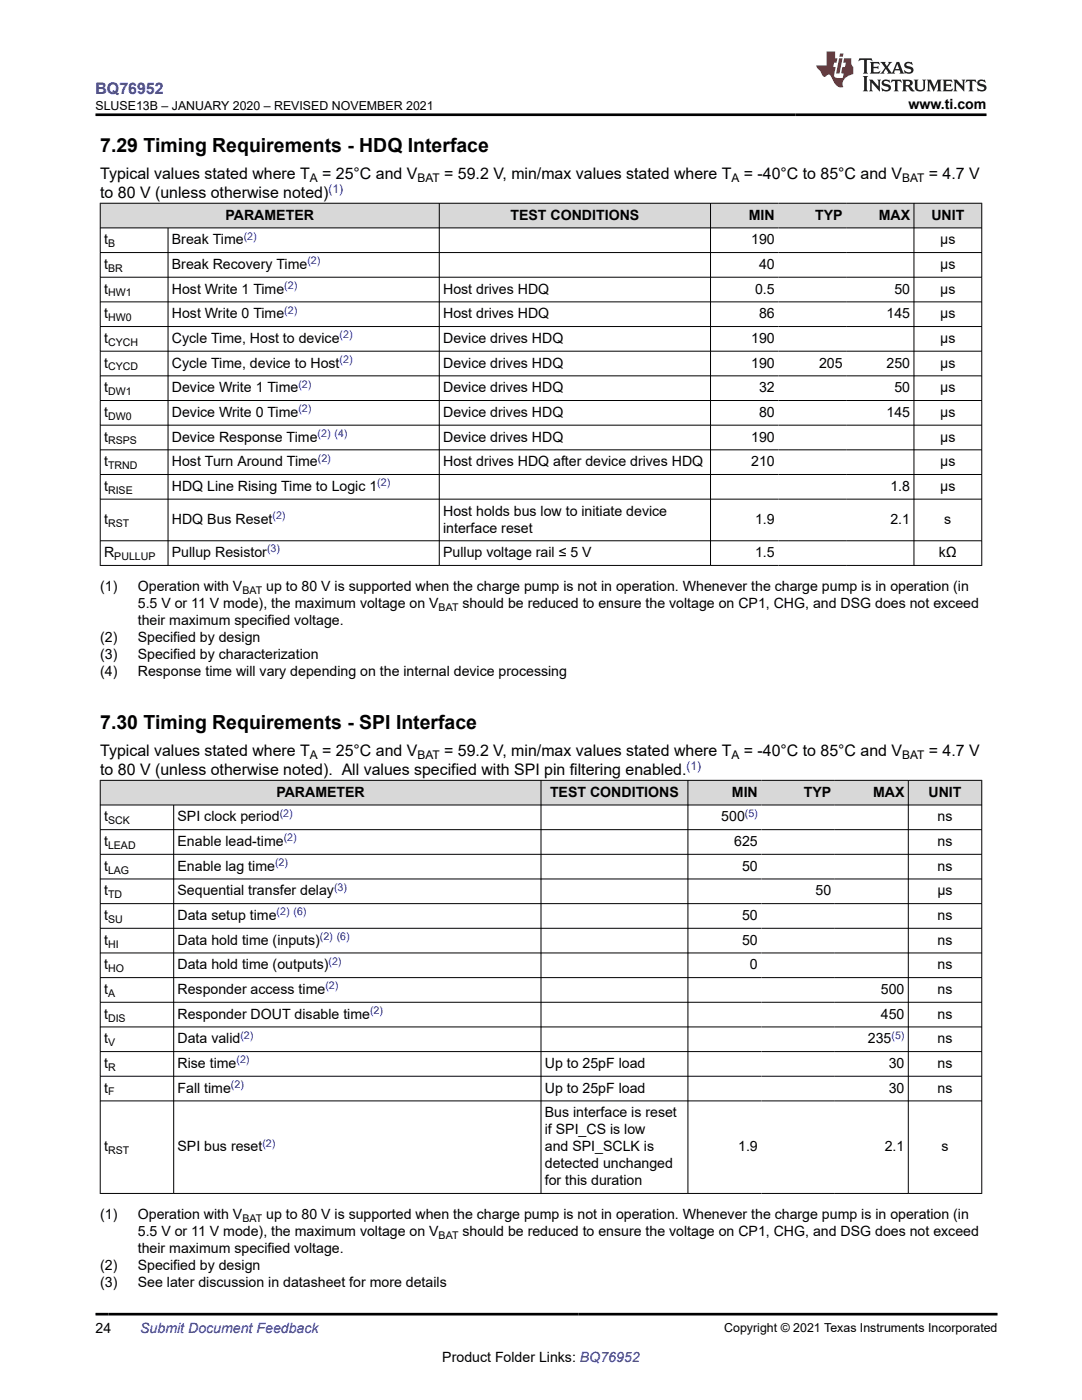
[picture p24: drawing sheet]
<svg xmlns="http://www.w3.org/2000/svg" width="216mm" height="279mm" viewBox="0 0 216 279" stroke-linecap="round" stroke-linejoin="round" font-family="sans-serif">
<defs><g id="words">
<g font-size="3.9">
<text x="20" y="30.3">7.29 Timing Requirements - HDQ Interface</text>
<text x="20" y="145.4">7.30 Timing Requirements - SPI Interface</text>
</g>
<text font-size="3.2" fill="#00f" x="19.1" y="18.7">BQ76952</text>
<g font-size="3.2">
<text x="20" y="35.7">Typical values stated where T</text>
<text x="64.3" y="35.7">= 25°C and V</text>
<text x="88.6" y="35.7">= 59.2 V, min/max values stated where T</text>
<text x="148.4" y="35.7">= -40°C to 85°C and V</text>
<text x="185.3" y="35.7">= 4.7 V</text>
<text x="20" y="39.5">to 80 V (unless otherwise noted)</text>
<text x="20" y="150.9">Typical values stated where T</text>
<text x="20" y="154.7">to 80 V (unless otherwise noted). All values specified with SPI pin filtering enabled.</text>
<text x="64.3" y="150.9">= 25°C and V</text>
<text x="88.6" y="150.9">= 59.2 V, min/max values stated where T</text>
<text x="148.4" y="150.9">= -40°C to 85°C and V</text>
<text x="185.3" y="150.9">= 4.7 V</text>
</g>
<g font-size="2.8">
<text x="181.3" y="21.8">www.ti.com</text>
<text x="45" y="43.8">PARAMETER</text>
<text x="101.9" y="43.8">TEST CONDITIONS</text>
<text x="149.4" y="43.8">MIN</text>
<text x="162.6" y="43.8">TYP</text>
<text x="175.3" y="43.8">MAX</text>
<text x="185.8" y="43.8">UNIT</text>
<text x="20.8" y="48.8">t</text>
<text x="20.8" y="53.7">t</text>
<text x="34.3" y="48.8">Break Time</text>
<text x="34.3" y="53.7">Break Recovery Time</text>
<text x="149.9" y="48.8">190</text>
<text x="151.5" y="53.7">40</text>
<text x="187.6" y="48.8">µs</text>
<text x="187.6" y="53.7">µs</text>
<text x="20.8" y="58.6">t</text>
<text x="34.3" y="58.6">Host Write 1 Time</text>
<text x="88.4" y="58.6">Host drives HDQ</text>
<text x="150.7" y="58.6">0.5</text>
<text x="178.5" y="58.6">50</text>
<text x="187.6" y="58.6">µs</text>
<text x="20.8" y="63.5">t</text>
<text x="34.3" y="63.5">Host Write 0 Time</text>
<text x="88.4" y="63.5">Host drives HDQ</text>
<text x="151.5" y="63.5">86</text>
<text x="176.9" y="63.5">145</text>
<text x="187.6" y="63.5">µs</text>
<text x="20.8" y="68.4">t</text>
<text x="34.3" y="68.4">Cycle Time, Host to device</text>
<text x="88.4" y="68.4">Device drives HDQ</text>
<text x="149.9" y="68.4">190</text>
<text x="187.6" y="68.4">µs</text>
<text x="20.8" y="73.4">t</text>
<text x="34.3" y="73.4">Cycle Time, device to Host</text>
<text x="88.4" y="73.4">Device drives HDQ</text>
<text x="149.9" y="73.4">190</text>
<text x="163.4" y="73.4">205</text>
<text x="176.9" y="73.4">250</text>
<text x="187.6" y="73.4">µs</text>
<text x="20.8" y="78.3">t</text>
<text x="20.8" y="83.2">t</text>
<text x="34.3" y="78.3">Device Write 1 Time</text>
<text x="34.3" y="83.2">Device Write 0 Time</text>
<text x="88.4" y="78.3">Device drives HDQ</text>
<text x="88.4" y="83.2">Device drives HDQ</text>
<text x="151.5" y="78.3">32</text>
<text x="151.5" y="83.2">80</text>
<text x="176.9" y="83.2">145</text>
<text x="178.5" y="78.3">50</text>
<text x="187.6" y="78.3">µs</text>
<text x="187.6" y="83.2">µs</text>
<text x="20.8" y="88.1">t</text>
<text x="34.3" y="88.1">Device Response Time</text>
<text x="88.4" y="88.1">Device drives HDQ</text>
<text x="149.9" y="88.1">190</text>
<text x="187.6" y="88.1">µs</text>
<text x="20.8" y="93">t</text>
<text x="34.3" y="93">Host Turn Around Time</text>
<text x="88.4" y="93">Host drives HDQ after device drives HDQ</text>
<text x="149.9" y="93">210</text>
<text x="187.6" y="93">µs</text>
<text x="20.8" y="98">t</text>
<text x="34.3" y="98">HDQ Line Rising Time to Logic 1</text>
<text x="177.7" y="98">1.8</text>
<text x="187.6" y="98">µs</text>
<text x="20.8" y="104.6">t</text>
<text x="34.3" y="104.6">HDQ Bus Reset</text>
<text x="88.4" y="102.9">Host holds bus low to initiate device</text>
<text x="88.4" y="106.3">interface reset</text>
<text x="150.7" y="104.6">1.9</text>
<text x="177.7" y="104.6">2.1</text>
<text x="188.4" y="104.6">s</text>
<text x="20.8" y="111.2">R</text>
<text x="34.3" y="111.2">Pullup Resistor</text>
<text x="88.4" y="111.2">Pullup voltage rail ≤ 5 V</text>
<text x="150.7" y="111.2">1.5</text>
<text x="187.3" y="111.2">kΩ</text>
<text x="20" y="118">(1)</text>
<text x="27.5" y="118">Operation with V</text>
<text x="53.1" y="118">up to 80 V is supported when the charge pump is not in operation. Whenever the charge pump is in operation (in</text>
<text x="27.5" y="124.8">their maximum specified voltage.</text>
<text x="27.5" y="121.4">5.5 V or 11 V mode), the maximum voltage on V</text>
<text x="92.3" y="121.4">should be reduced to ensure the voltage on CP1, CHG, and DSG does not exceed</text>
<text x="20" y="128.2">(2)</text>
<text x="20" y="131.5">(3)</text>
<text x="27.5" y="128.2">Specified by design</text>
<text x="27.5" y="131.5">Specified by characterization</text>
<text x="20" y="134.9">(4)</text>
<text x="27.5" y="134.9">Response time will vary depending on the internal device processing</text>
<text x="55.1" y="159">PARAMETER</text>
<text x="109.8" y="159">TEST CONDITIONS</text>
<text x="146" y="159">MIN</text>
<text x="160.4" y="159">TYP</text>
<text x="174.2" y="159">MAX</text>
<text x="185.3" y="159">UNIT</text>
<text x="20.8" y="163.9">t</text>
<text x="35.4" y="163.9">SPI clock period</text>
<text x="143.9" y="163.9">500</text>
<text x="187.1" y="163.9">ns</text>
<text x="20.8" y="168.9">t</text>
<text x="20.8" y="173.8">t</text>
<text x="35.4" y="168.9">Enable lead-time</text>
<text x="35.4" y="173.8">Enable lag time</text>
<text x="146.5" y="168.9">625</text>
<text x="148.1" y="173.8">50</text>
<text x="187.1" y="168.9">ns</text>
<text x="187.1" y="173.8">ns</text>
<text x="20.8" y="178.7">t</text>
<text x="35.4" y="178.7">Sequential transfer delay</text>
<text x="162.7" y="178.7">50</text>
<text x="187.1" y="178.7">µs</text>
<text x="20.8" y="183.6">t</text>
<text x="35.4" y="183.6">Data setup time</text>
<text x="148.1" y="183.6">50</text>
<text x="187.1" y="183.6">ns</text>
<text x="20.8" y="188.5">t</text>
<text x="35.4" y="188.5">Data hold time (inputs)</text>
<text x="148.1" y="188.5">50</text>
<text x="187.1" y="188.5">ns</text>
<text x="20.8" y="193.5">t</text>
<text x="35.4" y="193.5">Data hold time (outputs)</text>
<text x="149.7" y="193.5">0</text>
<text x="187.1" y="193.5">ns</text>
<text x="20.8" y="198.4">t</text>
<text x="20.8" y="203.3">t</text>
<text x="35.4" y="198.4">Responder access time</text>
<text x="35.4" y="203.3">Responder DOUT disable time</text>
<text x="175.8" y="198.4">500</text>
<text x="175.8" y="203.3">450</text>
<text x="187.1" y="198.4">ns</text>
<text x="187.1" y="203.3">ns</text>
<text x="20.8" y="208.2">t</text>
<text x="35.4" y="208.2">Data valid</text>
<text x="173.2" y="208.2">235</text>
<text x="187.1" y="208.2">ns</text>
<text x="20.8" y="213.1">t</text>
<text x="35.4" y="213.1">Rise time</text>
<text x="108.7" y="213.1">Up to 25pF load</text>
<text x="177.3" y="213.1">30</text>
<text x="187.1" y="213.1">ns</text>
<text x="20.8" y="218.1">t</text>
<text x="35.4" y="218.1">Fall time</text>
<text x="108.7" y="218.1">Up to 25pF load</text>
<text x="177.3" y="218.1">30</text>
<text x="187.1" y="218.1">ns</text>
<text x="108.7" y="223">Bus interface is reset</text>
<text x="108.7" y="226.4">if SPI_CS is low</text>
<text x="20.8" y="229.8">t</text>
<text x="35.4" y="229.8">SPI bus reset</text>
<text x="108.7" y="229.8">and SPI_SCLK is</text>
<text x="108.7" y="233.1">detected unchanged</text>
<text x="147.3" y="229.8">1.9</text>
<text x="176.6" y="229.8">2.1</text>
<text x="187.9" y="229.8">s</text>
<text x="108.7" y="236.5">for this duration</text>
<text x="20" y="243.3">(1)</text>
<text x="27.5" y="243.3">Operation with V</text>
<text x="53.1" y="243.3">up to 80 V is supported when the charge pump is not in operation. Whenever the charge pump is in operation (in</text>
<text x="27.5" y="250.1">their maximum specified voltage.</text>
<text x="27.5" y="246.7">5.5 V or 11 V mode), the maximum voltage on V</text>
<text x="92.3" y="246.7">should be reduced to ensure the voltage on CP1, CHG, and DSG does not exceed</text>
<text x="20" y="253.5">(2)</text>
<text x="20" y="256.9">(3)</text>
<text x="27.5" y="253.5">Specified by design</text>
<text x="27.5" y="256.9">See later discussion in datasheet for more details</text>
<text x="19.1" y="266.1">24</text>
<text x="88.3" y="271.7">Product Folder Links: BQ76952</text>
</g>
<text font-size="2.8" fill="#00f" x="28" y="266.1">Submit Document Feedback</text>
<g font-size="2.5">
<text x="19.1" y="21.9">SLUSE13B – JANUARY 2020 – REVISED NOVEMBER 2021</text>
<text x="144.5" y="265.8">Copyright © 2021 Texas Instruments Incorporated</text>
</g>
<g font-size="2.4">
<text x="61.8" y="36.3">A</text>
<text x="83.3" y="36.3">BAT</text>
<text x="146" y="36.3">A</text>
<text x="180" y="36.3">BAT</text>
<text x="61.8" y="151.5">A</text>
<text x="83.3" y="151.5">BAT</text>
<text x="146" y="151.5">A</text>
<text x="180" y="151.5">BAT</text>
</g>
<g font-size="2.4" fill="#00f">
<text x="65.5" y="38.5">(1)</text>
<text x="137" y="153.6">(1)</text>
</g>
<g font-size="2.1" fill="#00f">
<text x="48.6" y="47.8">(2)</text>
<text x="61.3" y="52.7">(2)</text>
<text x="56.7" y="57.7">(2)</text>
<text x="56.7" y="62.6">(2)</text>
<text x="67.8" y="67.5">(2)</text>
<text x="59.5" y="77.3">(2)</text>
<text x="67.8" y="72.4">(2)</text>
<text x="59.5" y="82.3">(2)</text>
<text x="63.4" y="87.2">(2) (4)</text>
<text x="63.4" y="92.1">(2)</text>
<text x="75.3" y="97">(2)</text>
<text x="54.4" y="103.6">(2)</text>
<text x="53.3" y="110.3">(3)</text>
<text x="55.8" y="163">(2)</text>
<text x="56.6" y="167.9">(2)</text>
<text x="148.6" y="163">(5)</text>
<text x="54.9" y="172.8">(2)</text>
<text x="66.6" y="177.8">(3)</text>
<text x="55.2" y="182.7">(2) (6)</text>
<text x="63.8" y="187.6">(2) (6)</text>
<text x="64.9" y="197.4">(2)</text>
<text x="65.5" y="192.5">(2)</text>
<text x="73.9" y="202.4">(2)</text>
<text x="48" y="207.3">(2)</text>
<text x="177.9" y="207.3">(5)</text>
<text x="47.2" y="212.2">(2)</text>
<text x="46.1" y="217.1">(2)</text>
<text x="52.4" y="228.8">(2)</text>
</g>
<g font-size="2.1">
<text x="21.6" y="49.3">B</text>
<text x="21.6" y="54.2">BR</text>
<text x="21.6" y="59.2">HW1</text>
<text x="21.6" y="64.1">HW0</text>
<text x="21.6" y="69">CYCH</text>
<text x="21.6" y="73.9">CYCD</text>
<text x="21.6" y="78.8">DW1</text>
<text x="21.6" y="83.8">DW0</text>
<text x="21.6" y="88.7">RSPS</text>
<text x="21.6" y="93.6">TRND</text>
<text x="21.6" y="98.5">RISE</text>
<text x="21.6" y="105.1">RST</text>
<text x="22.8" y="111.8">PULLUP</text>
<text x="48.4" y="118.6">BAT</text>
<text x="87.5" y="121.9">BAT</text>
<text x="21.6" y="164.5">SCK</text>
<text x="21.6" y="169.4">LEAD</text>
<text x="21.6" y="174.3">LAG</text>
<text x="21.6" y="179.3">TD</text>
<text x="21.6" y="184.2">SU</text>
<text x="21.6" y="189.1">HI</text>
<text x="21.6" y="194">HO</text>
<text x="21.6" y="198.9">A</text>
<text x="21.6" y="203.9">DIS</text>
<text x="21.6" y="208.8">V</text>
<text x="21.6" y="213.7">R</text>
<text x="21.6" y="218.6">F</text>
<text x="21.6" y="230.3">RST</text>
<text x="48.4" y="243.9">BAT</text>
<text x="87.5" y="247.3">BAT</text>
</g>
</g></defs>
<g fill="#d8d8d8">
<path d="M20 40.6h175.9v4.9h-175.9z" fill-rule="evenodd"/>
<path d="M20.1 40.6h67.5v4.8h-67.5z" fill-rule="evenodd"/>
<path d="M87.7 40.6h54v4.8h-54z" fill-rule="evenodd"/>
<path d="M141.8 40.6h13.5v4.8h-13.5z" fill-rule="evenodd"/>
<path d="M155.3 40.6h13.5v4.8h-13.5z" fill-rule="evenodd"/>
<path d="M168.8 40.6h13.5v4.8h-13.5z" fill-rule="evenodd"/>
<path d="M182.4 40.6h13.4v4.8h-13.4z" fill-rule="evenodd"/>
</g>
<g fill="none" stroke="#000" stroke-width=".2">
<path d="M19.9 40.6h176.1M19.9 45.5h176.1M19.9 50.4h176.1M19.9 55.3h176.1M20 40.5v72.4M33.5 45.5v67.4M87.7 40.5v72.4M141.8 40.5v72.4M182.4 40.5v72.4M195.9 40.5v72.4M19.9 60.2h176.1M19.9 65.2h176.1"/>
<path d="M19.9 70.1h176.1M19.9 75h176.1M19.9 79.9h176.1M19.9 84.9h176.1M19.9 89.8h176.1M19.9 94.7h176.1M19.9 99.6h176.1M19.9 107.9h176.1M19.9 112.8h176.1"/>
</g>
<g fill="#d8d8d8">
<path d="M20 155.7h175.9v5h-175.9z" fill-rule="evenodd"/>
<path d="M20.1 155.8h87.8v4.8h-87.8z" fill-rule="evenodd"/>
<path d="M108 155.8h29.2v4.8h-29.2z" fill-rule="evenodd"/>
<path d="M137.3 155.8h14.6v4.8h-14.6z" fill-rule="evenodd"/>
<path d="M151.9 155.8h14.7v4.8h-14.7z" fill-rule="evenodd"/>
<path d="M166.6 155.8h14.6v4.8h-14.6z" fill-rule="evenodd"/>
<path d="M181.3 155.8h14.5v4.8h-14.5z" fill-rule="evenodd"/>
</g>
<g fill="none" stroke="#000" stroke-width=".2">
<path d="M19.9 155.7h176.1M20 155.7v82.5M108 155.7v82.5M137.3 155.7v82.5M181.2 155.7v82.5M195.9 155.7v82.5M19.9 160.7h176.1M19.9 165.6h176.1M19.9 170.5h176.1M19.9 175.4h176.1M34.7 160.7v77.5M19.9 180.3h176.1"/>
<path d="M19.9 185.3h176.1M19.9 190.2h176.1M19.9 195.1h176.1M19.9 200h176.1M19.9 204.9h176.1M19.9 209.9h176.1M19.9 214.8h176.1M19.9 219.7h176.1M19.9 238.2h176.1"/>
</g>
<path d="M171.5 11.6l-.2 .6 .5-.2h.6v.1v2.2l-.2 .4h1l-.2-.4v-2.2v-.1h.5l.6 .2-.2-.6zM173.6 12.4l.2 .3v1.6l-.2 .4h1.9l.1-.6a1.08 1.08 0 0 1-1.3 .2v-.7h.6l.4 .2v-.7l-.4 .2h-.6v-.5l.2-.2a1 1 0 0 1 1 .3l-.1-.5zM175.7 12.4l.9 1.1-1 1.2h.9l-.2-.2 .5-.8 .4 .8-.2 .2h1.6l-.2-.2 .2-.5h.9l.1 .5-.1 .2h.9l-.2-.4-.8-1.9h-.5l-.9 2.1-.9-1.1 .9-1h-.8l.2 .2-.4 .6-.4-.6 .2-.2zM179 12.8l.4 1h-.7zM180.7 12.5a.65 .65 0 0 0-.2 .7 .65 .65 0 0 0 .6 .5l.6 .1 .1 .3a.79 .79 0 0 1-.7 .4 .79 .79 0 0 1-.7-.5l.1 .7 .2-.1a.93 .93 0 0 0 1.1 0 .93 .93 0 0 0 .4-.9 1.46 1.46 0 0 0-1.2-.6l-.1-.3a1.09 1.09 0 0 1 1.2 .2l-.2-.6-.1 .1-.5-.2zM172.2 15.2l.2 .4v2.2l-.2 .4h1l-.2-.4v-2.2l.2-.4zM173.4 15.9l.2 .4v1.5l-.2 .4h.8l-.3-.4 .1-1.3 1.6 1.8v-2l.2-.4h-.7l.1 .2 .1 1.1-1.2-1.3zM176.2 16a.65 .65 0 0 0-.2 .8 .65 .65 0 0 0 .6 .4l.6 .2 .1 .2a.79 .79 0 0 1-.7 .4 .79 .79 0 0 1-.7-.5l.1 .7 .2-.1a.93 .93 0 0 0 1.1 .1 .93 .93 0 0 0 .4-1 1.46 1.46 0 0 0-1.2-.5l-.1-.4a1.09 1.09 0 0 1 1.2 .2l-.1-.6-.2 .1-.5-.1zM177.9 15.9l-.1 .6a.63 .63 0 0 1 .8-.3v1.6l-.3 .4h1l-.2-.4v-1.6a.66 .66 0 0 1 .8 .3l-.1-.6zM180 15.9l.2 .4v1.5l-.2 .4h1l-.2-.2-.1-.7h.5l.1 .2a.79 .79 0 0 0 1.2 .6l-1-.9a.61 .61 0 0 0 .6-.6 .61 .61 0 0 0-.5-.7zM180.8 16.2h.1a.47 .47 0 0 1 .5 .1 .47 .47 0 0 1 .1 .5l-.1 .1-.7 .1zM182.3 15.9l.2 .2a2.27 2.27 0 0 0 .4 2 1.04 1.04 0 0 0 1.7-.7v-1.3l.2-.2h-.8l.2 .4v1.1a.6 .6 0 0 1-.6 .6 .6 .6 0 0 1-.6-.6v-1.1l.3-.4zM184.9 15.9l.2 .4v1.5l-.2 .4h.8l-.3-.4v-1.4l.9 1.9 .9-1.9v1.4l-.3 .4h1l-.2-.4v-1.5l.2-.4h-.8l-.7 1.5-.6-1.5zM188.1 15.9l.2 .4v1.5l-.2 .4h1.9l.1-.6a1.09 1.09 0 0 1-1.3 .2v-.7h.6l.4 .2v-.6l-.4 .2h-.6v-.6l.2-.1a1.01 1.01 0 0 1 1 .3l-.1-.6zM190.2 15.9l.3 .4v1.5l-.3 .4h.8l-.2-.4v-1.3l1.6 1.8v-2l.2-.4h-.7l.2 .2v1.1l-1.2-1.3zM192.8 15.9l-.1 .6a.63 .63 0 0 1 .8-.3v1.6l-.3 .4h1l-.2-.4v-1.6a.66 .66 0 0 1 .8 .3l-.1-.6zM195.2 16a.65 .65 0 0 0-.2 .8 .65 .65 0 0 0 .6 .4l.6 .2 .2 .2a.79 .79 0 0 1-.7 .4 .79 .79 0 0 1-.7-.5l.1 .7 .2-.1a.93 .93 0 0 0 1 .1 .93 .93 0 0 0 .5-1 1.46 1.46 0 0 0-1.3-.5v-.4a1.09 1.09 0 0 1 1.2 .2l-.2-.6-.2 .1-.5-.1z" fill="#231f20"/>
<path d="M164.9 10.3v2.7h-2l.1 .4 .8 1a.95 .95 0 0 0 1 .9 .59 .59 0 0 1 .5-.4 .59 .59 0 0 1 .5 .3l.4 .8a1.59 1.59 0 0 0 2.1 1.4 1.61 1.61 0 0 1 1-2.3l1-.3-.1-1.5a1.59 1.59 0 0 1-.3-1.7h-1.5l-.2 .9h.6l-.2 .9h-.5l-.2 .9v.3l.4 .1-.1 .9h-.7a.73 .73 0 0 1-1-.7l.3-1.5h-.5l.1-.9h.5l.2-.9h-.5v-1.3zM167.4 11.6l-.6 3.1h.7l.6-3.1zM167.6 10.7l-.1 .6h.7l.1-.6z" fill="#ed1c24"/>
<path d="M19.1 22.9h177.8M19.1 262.3h179.9" fill="none" stroke="#000" stroke-width=".53"/>
<use href="#words"/>
</svg>
